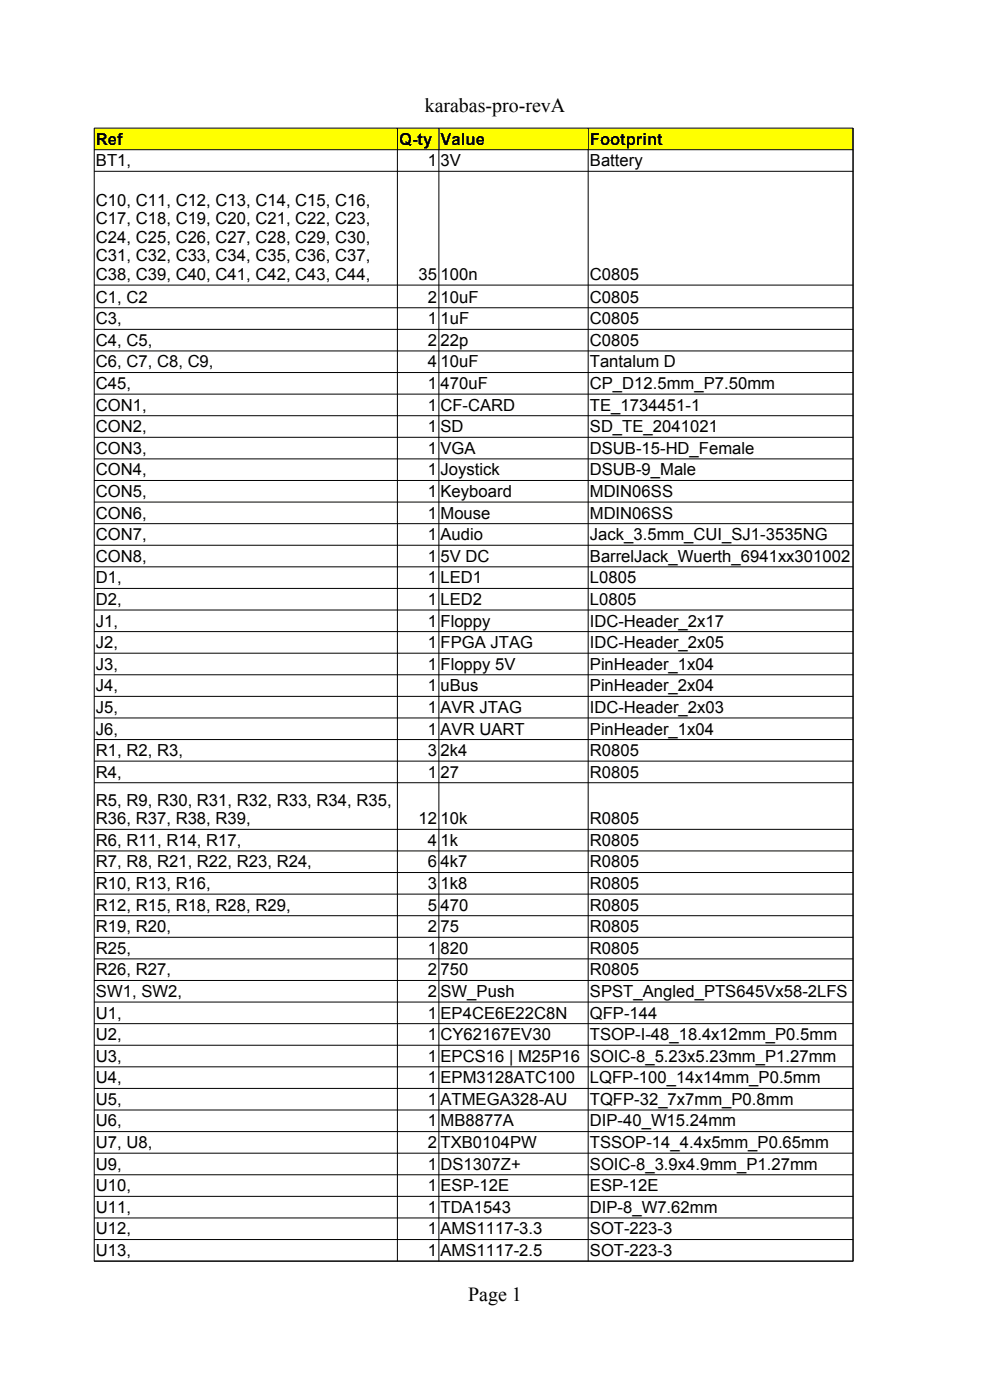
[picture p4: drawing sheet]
<svg xmlns="http://www.w3.org/2000/svg" width="210mm" height="297mm" viewBox="0 0 210 297" stroke-linecap="round" stroke-linejoin="round" font-family="sans-serif">
<defs><g id="words">
<g font-size="4.2">
<text x="90.1" y="23.8">karabas-pro-revA</text>
<text x="99.3" y="276.1">Page 1</text>
</g>
<g font-size="3.5">
<text x="20.4" y="30.7">Ref</text>
<text x="20.4" y="35.2">BT1,</text>
<text x="84.7" y="30.7">Q-ty</text>
<text x="90.8" y="35.2">1</text>
<text x="93.5" y="30.7">Value</text>
<text x="93.5" y="35.2">3V</text>
<text x="125.1" y="30.7">Footprint</text>
<text x="125.1" y="35.2">Battery</text>
<text x="20.4" y="43.6">C10, C11, C12, C13, C14, C15, C16,</text>
<text x="20.4" y="47.6">C17, C18, C19, C20, C21, C22, C23,</text>
<text x="20.4" y="51.5">C24, C25, C26, C27, C28, C29, C30,</text>
<text x="20.4" y="55.5">C31, C32, C33, C34, C35, C36, C37,</text>
<text x="20.4" y="59.4">C38, C39, C40, C41, C42, C43, C44,</text>
<text x="88.8" y="59.4">35</text>
<text x="93.5" y="59.4">100n</text>
<text x="125.1" y="59.4">C0805</text>
<text x="20.4" y="64.2">C1, C2</text>
<text x="90.8" y="64.2">2</text>
<text x="93.5" y="64.2">10uF</text>
<text x="125.1" y="64.2">C0805</text>
<text x="20.4" y="68.8">C3,</text>
<text x="90.8" y="68.8">1</text>
<text x="93.5" y="68.8">1uF</text>
<text x="125.1" y="68.8">C0805</text>
<text x="20.4" y="73.4">C4, C5,</text>
<text x="20.4" y="78">C6, C7, C8, C9,</text>
<text x="90.8" y="73.4">2</text>
<text x="90.8" y="78">4</text>
<text x="93.5" y="73.4">22p</text>
<text x="93.5" y="78">10uF</text>
<text x="125.1" y="73.4">C0805</text>
<text x="125.1" y="78">Tantalum D</text>
<text x="20.4" y="82.5">C45,</text>
<text x="90.8" y="82.5">1</text>
<text x="93.5" y="82.5">470uF</text>
<text x="125.1" y="82.5">CP_D12.5mm_P7.50mm</text>
<text x="20.4" y="87.1">CON1,</text>
<text x="90.8" y="87.1">1</text>
<text x="93.5" y="87.1">CF-CARD</text>
<text x="125.1" y="87.1">TE_1734451-1</text>
<text x="20.4" y="91.7">CON2,</text>
<text x="90.8" y="91.7">1</text>
<text x="93.5" y="91.7">SD</text>
<text x="125.1" y="91.7">SD_TE_2041021</text>
<text x="20.4" y="96.3">CON3,</text>
<text x="20.4" y="100.9">CON4,</text>
<text x="90.8" y="96.3">1</text>
<text x="90.8" y="100.9">1</text>
<text x="93.5" y="96.3">VGA</text>
<text x="93.5" y="100.9">Joystick</text>
<text x="125.1" y="96.3">DSUB-15-HD_Female</text>
<text x="125.1" y="100.9">DSUB-9_Male</text>
<text x="20.4" y="105.5">CON5,</text>
<text x="90.8" y="105.5">1</text>
<text x="93.5" y="105.5">Keyboard</text>
<text x="125.1" y="105.5">MDIN06SS</text>
<text x="20.4" y="110">CON6,</text>
<text x="90.8" y="110">1</text>
<text x="93.5" y="110">Mouse</text>
<text x="125.1" y="110">MDIN06SS</text>
<text x="20.4" y="114.6">CON7,</text>
<text x="20.4" y="119.2">CON8,</text>
<text x="90.8" y="114.6">1</text>
<text x="90.8" y="119.2">1</text>
<text x="93.5" y="114.6">Audio</text>
<text x="93.5" y="119.2">5V DC</text>
<text x="125.1" y="114.6">Jack_3.5mm_CUI_SJ1-3535NG</text>
<text x="125.1" y="119.2">BarrelJack_Wuerth_6941xx301002</text>
<text x="20.4" y="123.8">D1,</text>
<text x="90.8" y="123.8">1</text>
<text x="93.5" y="123.8">LED1</text>
<text x="125.1" y="123.8">L0805</text>
<text x="20.4" y="128.3">D2,</text>
<text x="90.8" y="128.3">1</text>
<text x="93.5" y="128.3">LED2</text>
<text x="125.1" y="128.3">L0805</text>
<text x="20.4" y="132.9">J1,</text>
<text x="20.4" y="137.5">J2,</text>
<text x="90.8" y="132.9">1</text>
<text x="90.8" y="137.5">1</text>
<text x="93.5" y="132.9">Floppy</text>
<text x="93.5" y="137.5">FPGA JTAG</text>
<text x="125.1" y="132.9">IDC-Header_2x17</text>
<text x="125.1" y="137.5">IDC-Header_2x05</text>
<text x="20.4" y="142.1">J3,</text>
<text x="90.8" y="142.1">1</text>
<text x="93.5" y="142.1">Floppy 5V</text>
<text x="125.1" y="142.1">PinHeader_1x04</text>
<text x="20.4" y="146.7">J4,</text>
<text x="90.8" y="146.7">1</text>
<text x="93.5" y="146.7">uBus</text>
<text x="125.1" y="146.7">PinHeader_2x04</text>
<text x="20.4" y="151.2">J5,</text>
<text x="20.4" y="155.8">J6,</text>
<text x="90.8" y="151.2">1</text>
<text x="90.8" y="155.8">1</text>
<text x="93.5" y="151.2">AVR JTAG</text>
<text x="93.5" y="155.8">AVR UART</text>
<text x="125.1" y="151.2">IDC-Header_2x03</text>
<text x="125.1" y="155.8">PinHeader_1x04</text>
<text x="20.4" y="160.4">R1, R2, R3,</text>
<text x="90.8" y="160.4">3</text>
<text x="93.5" y="160.4">2k4</text>
<text x="125.1" y="160.4">R0805</text>
<text x="20.4" y="165">R4,</text>
<text x="90.8" y="165">1</text>
<text x="93.5" y="165">27</text>
<text x="125.1" y="165">R0805</text>
<text x="20.4" y="170.9">R5, R9, R30, R31, R32, R33, R34, R35,</text>
<text x="20.4" y="179.4">R6, R11, R14, R17,</text>
<text x="20.4" y="174.9">R36, R37, R38, R39,</text>
<text x="88.8" y="174.9">12</text>
<text x="90.8" y="179.4">4</text>
<text x="93.5" y="174.9">10k</text>
<text x="93.5" y="179.4">1k</text>
<text x="125.1" y="174.9">R0805</text>
<text x="125.1" y="179.4">R0805</text>
<text x="20.4" y="184">R7, R8, R21, R22, R23, R24,</text>
<text x="90.8" y="184">6</text>
<text x="93.5" y="184">4k7</text>
<text x="125.1" y="184">R0805</text>
<text x="20.4" y="188.6">R10, R13, R16,</text>
<text x="90.8" y="188.6">3</text>
<text x="93.5" y="188.6">1k8</text>
<text x="125.1" y="188.6">R0805</text>
<text x="20.4" y="193.2">R12, R15, R18, R28, R29,</text>
<text x="20.4" y="197.8">R19, R20,</text>
<text x="90.8" y="193.2">5</text>
<text x="90.8" y="197.8">2</text>
<text x="93.5" y="193.2">470</text>
<text x="93.5" y="197.8">75</text>
<text x="125.1" y="193.2">R0805</text>
<text x="125.1" y="197.8">R0805</text>
<text x="20.4" y="202.4">R25,</text>
<text x="90.8" y="202.4">1</text>
<text x="93.5" y="202.4">820</text>
<text x="125.1" y="202.4">R0805</text>
<text x="20.4" y="206.9">R26, R27,</text>
<text x="90.8" y="206.9">2</text>
<text x="93.5" y="206.9">750</text>
<text x="125.1" y="206.9">R0805</text>
<text x="20.4" y="211.5">SW1, SW2,</text>
<text x="90.8" y="211.5">2</text>
<text x="93.5" y="211.5">SW_Push</text>
<text x="125.1" y="211.5">SPST_Angled_PTS645Vx58-2LFS</text>
<text x="20.4" y="216.1">U1,</text>
<text x="20.4" y="220.7">U2,</text>
<text x="90.8" y="216.1">1</text>
<text x="90.8" y="220.7">1</text>
<text x="93.5" y="216.1">EP4CE6E22C8N</text>
<text x="93.5" y="220.7">CY62167EV30</text>
<text x="125.1" y="216.1">QFP-144</text>
<text x="125.1" y="220.7">TSOP-I-48_18.4x12mm_P0.5mm</text>
<text x="20.4" y="225.3">U3,</text>
<text x="90.8" y="225.3">1</text>
<text x="93.5" y="225.3">EPCS16 | M25P16</text>
<text x="125.1" y="225.3">SOIC-8_5.23x5.23mm_P1.27mm</text>
<text x="20.4" y="229.8">U4,</text>
<text x="90.8" y="229.8">1</text>
<text x="93.5" y="229.8">EPM3128ATC100</text>
<text x="125.1" y="229.8">LQFP-100_14x14mm_P0.5mm</text>
<text x="20.4" y="234.4">U5,</text>
<text x="20.4" y="239">U6,</text>
<text x="90.8" y="234.4">1</text>
<text x="90.8" y="239">1</text>
<text x="93.5" y="234.4">ATMEGA328-AU</text>
<text x="93.5" y="239">MB8877A</text>
<text x="125.1" y="234.4">TQFP-32_7x7mm_P0.8mm</text>
<text x="125.1" y="239">DIP-40_W15.24mm</text>
<text x="20.4" y="243.6">U7, U8,</text>
<text x="90.8" y="243.6">2</text>
<text x="93.5" y="243.6">TXB0104PW</text>
<text x="125.1" y="243.6">TSSOP-14_4.4x5mm_P0.65mm</text>
<text x="20.4" y="248.1">U9,</text>
<text x="90.8" y="248.1">1</text>
<text x="93.5" y="248.1">DS1307Z+</text>
<text x="125.1" y="248.1">SOIC-8_3.9x4.9mm_P1.27mm</text>
<text x="20.4" y="252.7">U10,</text>
<text x="20.4" y="257.3">U11,</text>
<text x="90.8" y="252.7">1</text>
<text x="90.8" y="257.3">1</text>
<text x="93.5" y="252.7">ESP-12E</text>
<text x="93.5" y="257.3">TDA1543</text>
<text x="125.1" y="252.7">ESP-12E</text>
<text x="125.1" y="257.3">DIP-8_W7.62mm</text>
<text x="20.4" y="261.9">U12,</text>
<text x="90.8" y="261.9">1</text>
<text x="93.5" y="261.9">AMS1117-3.3</text>
<text x="125.1" y="261.9">SOT-223-3</text>
<text x="20.4" y="266.5">U13,</text>
<text x="90.8" y="266.5">1</text>
<text x="93.5" y="266.5">AMS1117-2.5</text>
<text x="125.1" y="266.5">SOT-223-3</text>
</g>
</g></defs>
<path d="M20 27.2h160.9v4.5h-160.9z" fill-rule="evenodd" fill="#ff0"/>
<g fill="none" stroke="#000" stroke-width=".21">
<path d="M20 27.2h161M20 31.8h161M20 36.3h161M20 27.2v240.4l161-.1M84.3 27.2v240.4M93.1 27.2v240.4M124.8 27.2v240.4M181 27.2v240.4M20 60.5h161M20 65.3h161M20 69.9h161M20 74.5h161"/>
<path d="M20 79h161M20 83.6h161M20 88.2h161M20 92.8h161M20 97.4h161M20 101.9h161M20 106.5h161M20 111.1h161M20 115.7h161M20 120.3h161M20 124.8h161M20 129.4h161"/>
<path d="M20 134h161M20 138.6h161M20 143.2h161M20 147.7h161M20 152.3h161M20 156.9h161M20 161.5h161M20 166.1h161M20 175.9h161M20 180.5h161M20 185.1h161M20 189.7h161"/>
<path d="M20 194.3h161M20 198.8h161M20 203.4h161M20 208h161M20 212.6h161M20 217.2h161M20 221.7h161M20 226.3h161M20 230.9h161M20 235.5h161M20 240.1h161M20 244.6h161"/>
<path d="M20 249.2h161M20 253.8h161M20 258.4h161M20 263h161"/>
</g>
<use href="#words"/>
</svg>
